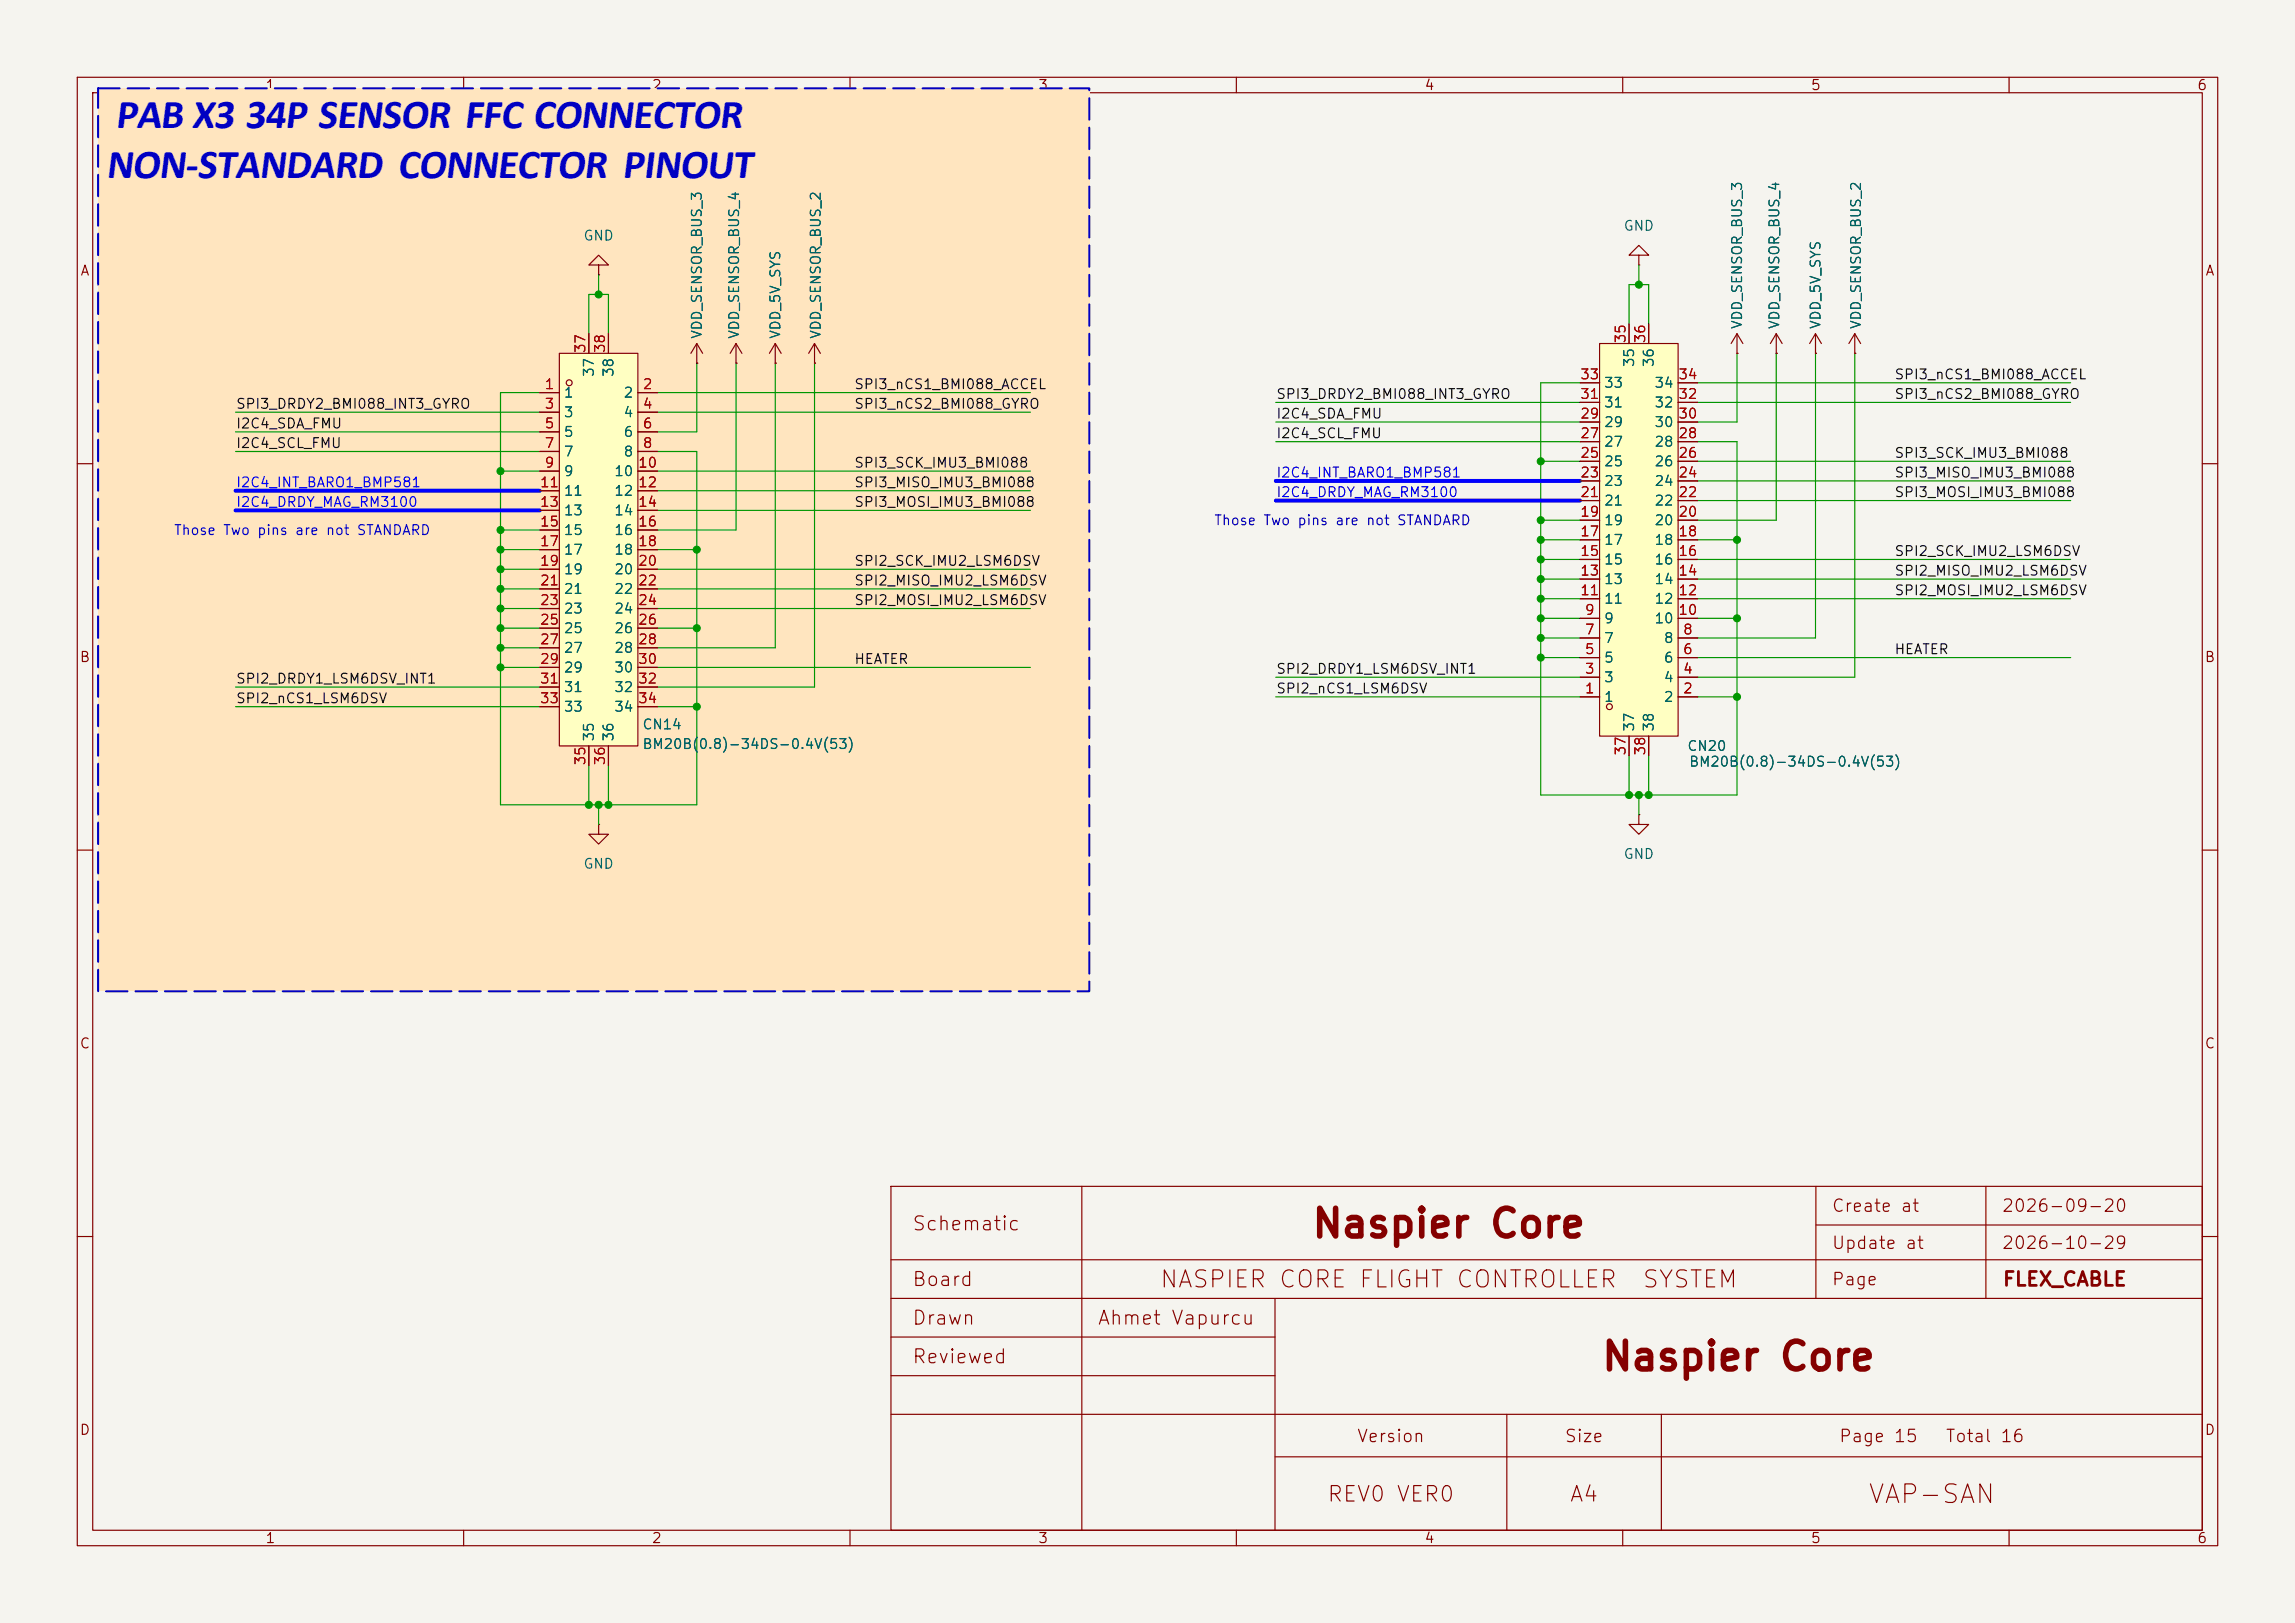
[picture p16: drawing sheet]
<svg xmlns="http://www.w3.org/2000/svg" width="297mm" height="210mm" viewBox="0 0 297 210" stroke-linecap="round" stroke-linejoin="round" font-family="sans-serif">
<defs><g id="words">
<g font-size="5.3" fill="#0000c2">
<text x="14.9" y="16.6">PAB X3 34P SENSOR FFC CONNECTOR</text>
<text x="13.7" y="23">NON-STANDARD CONNECTOR PINOUT</text>
</g>
<g font-size="3.6" fill="#840000">
<text x="169.6" y="161">Naspier Core</text>
<text x="207.1" y="178.2">Naspier Core</text>
</g>
<text font-size="2.4" fill="#840000" x="241.6" y="195.1">VAP-SAN</text>
<g font-size="2.2" fill="#840000">
<text x="149.9" y="167.2">NASPIER CORE FLIGHT CONTROLLER</text>
<text x="212.4" y="167.2">SYSTEM</text>
</g>
<g font-size="2" fill="#840000">
<text x="171.6" y="194.8">REV0 VER0</text>
<text x="203" y="194.8">A4</text>
</g>
<g font-size="1.8" fill="#840000">
<text x="117.9" y="159.7">Schematic</text>
<text x="117.9" y="166.9">Board</text>
<text x="259.1" y="166.9">FLEX_CABLE</text>
<text x="117.9" y="171.9">Drawn</text>
<text x="141.9" y="171.9">Ahmet Vapurcu</text>
<text x="117.9" y="176.9">Reviewed</text>
</g>
<g font-size="1.6" fill="#840000">
<text x="236.9" y="157.2">Create at</text>
<text x="258.9" y="157.2">2026-09-20</text>
<text x="236.9" y="162">Update at</text>
<text x="236.9" y="166.7">Page</text>
<text x="258.9" y="162">2026-10-29</text>
<text x="175.5" y="187">Version</text>
<text x="202.4" y="187">Size</text>
<text x="237.9" y="187">Page 15</text>
<text x="251.7" y="187">Total 16</text>
</g>
<g font-size="1.3" fill="#840000">
<text x="34.3" y="12">1</text>
<text x="84.3" y="12">2</text>
<text x="134.3" y="12">3</text>
<text x="184.3" y="12">4</text>
<text x="234.3" y="12">5</text>
<text x="284.3" y="12">6</text>
<text x="10.3" y="36">A</text>
<text x="285.3" y="36">A</text>
<text x="10.2" y="86">B</text>
<text x="285.2" y="86">B</text>
<text x="10.2" y="136">C</text>
<text x="285.2" y="136">C</text>
<text x="10.2" y="186">D</text>
<text x="285.2" y="186">D</text>
<text x="34.3" y="200">1</text>
<text x="84.3" y="200">2</text>
<text x="134.3" y="200">3</text>
<text x="184.3" y="200">4</text>
<text x="234.3" y="200">5</text>
<text x="284.3" y="200">6</text>
</g>
<g font-size="1.3" fill="#006464">
<text x="75.4" y="31.4">GND</text>
<text x="210" y="30.2">GND</text>
<text x="91.1" y="43.9" transform="rotate(-90 91.1 43.9)">VDD_SENSOR_BUS_3</text>
<text x="96" y="43.9" transform="rotate(-90 96 43.9)">VDD_SENSOR_BUS_4</text>
<text x="101.3" y="43.9" transform="rotate(-90 101.3 43.9)">VDD_5V_SYS</text>
<text x="106.5" y="43.9" transform="rotate(-90 106.5 43.9)">VDD_SENSOR_BUS_2</text>
<text x="211.8" y="47.6" transform="rotate(-90 211.8 47.6)">35</text>
<text x="214.3" y="47.6" transform="rotate(-90 214.3 47.6)">36</text>
<text x="225.8" y="42.7" transform="rotate(-90 225.8 42.7)">VDD_SENSOR_BUS_3</text>
<text x="230.6" y="42.7" transform="rotate(-90 230.6 42.7)">VDD_SENSOR_BUS_4</text>
<text x="235.9" y="42.7" transform="rotate(-90 235.9 42.7)">VDD_5V_SYS</text>
<text x="241.1" y="42.7" transform="rotate(-90 241.1 42.7)">VDD_SENSOR_BUS_2</text>
<text x="72.9" y="51.8">1</text>
<text x="77.2" y="48.9" transform="rotate(-90 77.2 48.9)">37</text>
<text x="79.7" y="48.9" transform="rotate(-90 79.7 48.9)">38</text>
<text x="80.6" y="51.8">2</text>
<text x="207.5" y="53">31</text>
<text x="207.5" y="50.5">33</text>
<text x="214" y="53">32</text>
<text x="214" y="50.5">34</text>
<text x="72.9" y="54.3">3</text>
<text x="72.9" y="56.8">5</text>
<text x="72.9" y="59.4">7</text>
<text x="80.6" y="54.3">4</text>
<text x="80.6" y="56.8">6</text>
<text x="80.6" y="59.4">8</text>
<text x="207.5" y="58.1">27</text>
<text x="207.5" y="55.6">29</text>
<text x="214" y="58.1">28</text>
<text x="214" y="55.6">30</text>
<text x="72.9" y="61.9">9</text>
<text x="72.9" y="64.5">11</text>
<text x="79.4" y="61.9">10</text>
<text x="79.4" y="64.5">12</text>
<text x="207.5" y="65.7">21</text>
<text x="207.5" y="63.2">23</text>
<text x="207.5" y="60.7">25</text>
<text x="214" y="65.7">22</text>
<text x="214" y="63.2">24</text>
<text x="214" y="60.7">26</text>
<text x="72.9" y="67">13</text>
<text x="72.9" y="69.5">15</text>
<text x="79.4" y="67">14</text>
<text x="79.4" y="69.5">16</text>
<text x="207.5" y="70.8">17</text>
<text x="207.5" y="68.3">19</text>
<text x="214" y="70.8">18</text>
<text x="214" y="68.3">20</text>
<text x="72.9" y="72.1">17</text>
<text x="72.9" y="74.6">19</text>
<text x="72.9" y="77.2">21</text>
<text x="79.4" y="72.1">18</text>
<text x="79.4" y="74.6">20</text>
<text x="79.4" y="77.2">22</text>
<text x="207.5" y="75.9">13</text>
<text x="207.5" y="73.4">15</text>
<text x="214" y="75.9">14</text>
<text x="214" y="73.4">16</text>
<text x="72.9" y="79.7">23</text>
<text x="72.9" y="82.2">25</text>
<text x="79.4" y="79.7">24</text>
<text x="79.4" y="82.2">26</text>
<text x="207.5" y="83.5">7</text>
<text x="207.5" y="81">9</text>
<text x="207.5" y="78.4">11</text>
<text x="214" y="81">10</text>
<text x="214" y="78.4">12</text>
<text x="215.2" y="83.5">8</text>
<text x="72.9" y="84.8">27</text>
<text x="72.9" y="87.3">29</text>
<text x="72.9" y="89.9">31</text>
<text x="79.4" y="84.8">28</text>
<text x="79.4" y="87.3">30</text>
<text x="79.4" y="89.9">32</text>
<text x="207.5" y="88.6">3</text>
<text x="207.5" y="86.1">5</text>
<text x="215.2" y="88.6">4</text>
<text x="215.2" y="86.1">6</text>
<text x="72.9" y="92.4">33</text>
<text x="79.4" y="92.4">34</text>
<text x="83" y="94.7">CN14</text>
<text x="207.5" y="91.1">1</text>
<text x="211.8" y="94.8" transform="rotate(-90 211.8 94.8)">37</text>
<text x="214.3" y="94.8" transform="rotate(-90 214.3 94.8)">38</text>
<text x="215.2" y="91.1">2</text>
<text x="77.2" y="96" transform="rotate(-90 77.2 96)">35</text>
<text x="79.7" y="96" transform="rotate(-90 79.7 96)">36</text>
<text x="83" y="97.2">BM20B(0.8)-34DS-0.4V(53)</text>
<text x="218.3" y="97.5">CN20</text>
<text x="218.5" y="99.5">BM20B(0.8)-34DS-0.4V(53)</text>
<text x="75.4" y="112.7">GND</text>
<text x="210" y="111.5">GND</text>
</g>
<g font-size="1.3" fill="#a90000">
<text x="76.1" y="45.8" transform="rotate(-90 76.1 45.8)">37</text>
<text x="78.6" y="45.8" transform="rotate(-90 78.6 45.8)">38</text>
<text x="210.7" y="44.5" transform="rotate(-90 210.7 44.5)">35</text>
<text x="213.2" y="44.5" transform="rotate(-90 213.2 44.5)">36</text>
<text x="70.4" y="50.7">1</text>
<text x="70.4" y="53.2">3</text>
<text x="83.1" y="50.7">2</text>
<text x="83.1" y="53.2">4</text>
<text x="204.4" y="51.9">31</text>
<text x="204.4" y="49.4">33</text>
<text x="217.1" y="51.9">32</text>
<text x="217.1" y="49.4">34</text>
<text x="70.4" y="55.7">5</text>
<text x="70.4" y="58.3">7</text>
<text x="83.1" y="55.7">6</text>
<text x="83.1" y="58.3">8</text>
<text x="204.4" y="59.6">25</text>
<text x="204.4" y="57">27</text>
<text x="204.4" y="54.5">29</text>
<text x="217.1" y="59.6">26</text>
<text x="217.1" y="57">28</text>
<text x="217.1" y="54.5">30</text>
<text x="69.8" y="63.4">11</text>
<text x="69.8" y="65.9">13</text>
<text x="70.4" y="60.8">9</text>
<text x="82.5" y="60.8">10</text>
<text x="82.5" y="63.4">12</text>
<text x="82.5" y="65.9">14</text>
<text x="204.4" y="64.6">21</text>
<text x="204.4" y="62.1">23</text>
<text x="217.1" y="64.6">22</text>
<text x="217.1" y="62.1">24</text>
<text x="69.8" y="68.4">15</text>
<text x="69.8" y="71">17</text>
<text x="82.5" y="68.4">16</text>
<text x="82.5" y="71">18</text>
<text x="204.4" y="69.7">17</text>
<text x="204.4" y="67.2">19</text>
<text x="217.1" y="69.7">18</text>
<text x="217.1" y="67.2">20</text>
<text x="69.8" y="73.5">19</text>
<text x="69.8" y="76.1">21</text>
<text x="82.5" y="73.5">20</text>
<text x="82.5" y="76.1">22</text>
<text x="204.4" y="77.3">11</text>
<text x="204.4" y="74.8">13</text>
<text x="204.4" y="72.3">15</text>
<text x="217.1" y="77.3">12</text>
<text x="217.1" y="74.8">14</text>
<text x="217.1" y="72.3">16</text>
<text x="69.8" y="78.6">23</text>
<text x="69.8" y="81.1">25</text>
<text x="69.8" y="83.7">27</text>
<text x="82.5" y="78.6">24</text>
<text x="82.5" y="81.1">26</text>
<text x="82.5" y="83.7">28</text>
<text x="205" y="82.4">7</text>
<text x="205" y="79.9">9</text>
<text x="217.1" y="79.9">10</text>
<text x="217.7" y="82.4">8</text>
<text x="69.8" y="86.2">29</text>
<text x="69.8" y="88.8">31</text>
<text x="82.5" y="86.2">30</text>
<text x="82.5" y="88.8">32</text>
<text x="205" y="87.5">3</text>
<text x="205" y="85">5</text>
<text x="217.7" y="87.5">4</text>
<text x="217.7" y="85">6</text>
<text x="69.8" y="91.3">33</text>
<text x="82.5" y="91.3">34</text>
<text x="205" y="90">1</text>
<text x="217.7" y="90">2</text>
<text x="76.1" y="99.1" transform="rotate(-90 76.1 99.1)">35</text>
<text x="78.6" y="99.1" transform="rotate(-90 78.6 99.1)">36</text>
<text x="210.7" y="97.9" transform="rotate(-90 210.7 97.9)">37</text>
<text x="213.2" y="97.9" transform="rotate(-90 213.2 97.9)">38</text>
</g>
<g font-size="1.3" fill="#0f0f0f">
<text x="30.5" y="53.2">SPI3_DRDY2_BMI088_INT3_GYRO</text>
<text x="110.5" y="53.2">SPI3_nCS2_BMI088_GYRO</text>
<text x="110.5" y="50.7">SPI3_nCS1_BMI088_ACCEL</text>
<text x="165.1" y="51.9">SPI3_DRDY2_BMI088_INT3_GYRO</text>
<text x="245.1" y="51.9">SPI3_nCS2_BMI088_GYRO</text>
<text x="245.1" y="49.4">SPI3_nCS1_BMI088_ACCEL</text>
<text x="30.5" y="58.3">I2C4_SCL_FMU</text>
<text x="30.5" y="55.8">I2C4_SDA_FMU</text>
<text x="165.1" y="57">I2C4_SCL_FMU</text>
<text x="165.1" y="54.5">I2C4_SDA_FMU</text>
<text x="245.1" y="59.6">SPI3_SCK_IMU3_BMI088</text>
<text x="110.5" y="60.8">SPI3_SCK_IMU3_BMI088</text>
<text x="110.5" y="63.4">SPI3_MISO_IMU3_BMI088</text>
<text x="110.5" y="65.9">SPI3_MOSI_IMU3_BMI088</text>
<text x="245.1" y="64.6">SPI3_MOSI_IMU3_BMI088</text>
<text x="245.1" y="62.1">SPI3_MISO_IMU3_BMI088</text>
<text x="110.5" y="73.5">SPI2_SCK_IMU2_LSM6DSV</text>
<text x="110.5" y="76.1">SPI2_MISO_IMU2_LSM6DSV</text>
<text x="245.1" y="72.3">SPI2_SCK_IMU2_LSM6DSV</text>
<text x="245.1" y="74.8">SPI2_MISO_IMU2_LSM6DSV</text>
<text x="245.1" y="77.3">SPI2_MOSI_IMU2_LSM6DSV</text>
<text x="110.5" y="78.6">SPI2_MOSI_IMU2_LSM6DSV</text>
<text x="30.5" y="88.8">SPI2_DRDY1_LSM6DSV_INT1</text>
<text x="110.5" y="86.2">HEATER</text>
<text x="165.1" y="87.5">SPI2_DRDY1_LSM6DSV_INT1</text>
<text x="245.1" y="85">HEATER</text>
<text x="30.5" y="91.3">SPI2_nCS1_LSM6DSV</text>
<text x="165.1" y="90">SPI2_nCS1_LSM6DSV</text>
</g>
<g font-size="1.3" fill="#00f">
<text x="30.5" y="65.9">I2C4_DRDY_MAG_RM3100</text>
<text x="30.5" y="63.4">I2C4_INT_BARO1_BMP581</text>
<text x="165.1" y="64.6">I2C4_DRDY_MAG_RM3100</text>
<text x="165.1" y="62.1">I2C4_INT_BARO1_BMP581</text>
</g>
<g font-size="1.3" fill="#0000c2">
<text x="22.4" y="69.5">Those Two pins are not STANDARD</text>
<text x="157" y="68.3">Those Two pins are not STANDARD</text>
</g>
</g></defs>
<path d="M0 0h297v210h-297z" fill="#f5f4ef" stroke="#f5f4ef" stroke-width=".13"/>
<g fill="none" stroke="#840000" stroke-width=".15">
<path d="M10 10h277v190h-277zM12 12h273v186h-273zM60 10v2M110 10v2M160 10v2M210 10v2M260 10v2M10 60h2M285 60h2M10 110h2M285 110h2M115.3 153.5h169.7v44.5h-169.7z"/>
<path d="M140 153.5v44.5M235 158.5h50M235 153.5v14.5M257 153.5v14.5M10 160h2M115.3 163h169.7M115.3 168h169.7M115.3 173h49.7M115.3 178h49.7M165 168v30M285 160h2M60 198v2"/>
<path d="M110 198v2M115.3 183h169.7M160 198v2M165 188.5h120M195 183v15M210 198v2M215 183v15M260 198v2"/>
</g>
<path d="M12.7 11.4h128.3v116.9h-128.3z" fill="#ffe5bf"/>
<g fill="none" stroke="#840000" stroke-width=".15">
<path d="M90.2 47h.1M90.2 44.5l-.8 1.2M90.2 44.5l.7 1.2M90.2 44.5v2.5M229.9 45.7h.1M229.9 43.2l-.8 1.3M229.9 43.2l.7 1.3M229.9 43.2v2.5M234.9 45.7h.1M234.9 43.2l-.7 1.3M234.9 43.2l.8 1.3M234.9 43.2v2.5"/>
<path d="M212.1 105.4v1.3h-1.3l1.3 1.3 1.3-1.3h-1.3M212.1 105.4h.1"/>
</g>
<path d="M207 44.5h10.2v50.8h-10.2z" fill="#ffffc2"/>
<g fill="none" stroke="#840000" stroke-width=".15">
<path d="M77.5 34.3h1.2l-1.2-1.3-1.3 1.3h1.3v1.3M77.5 35.6h.1M212.1 33h1.3l-1.3-1.2-1.3 1.2h1.3v1.3M212.1 34.3h.1M95.2 47h.1M95.2 44.5l-.7 1.2M95.2 44.5l.8 1.2M95.2 44.5v2.5M100.3 47h.1M100.3 44.5l-.7 1.2M100.3 44.5l.8 1.2M100.3 44.5v2.5"/>
<path d="M105.4 47h.1M105.4 44.5l-.8 1.2M105.4 44.5l.8 1.2M105.4 44.5v2.5M204.5 59.7h2.5M204.5 57.2h2.5M204.5 54.6h2.5M204.5 52.1h2.5M204.5 49.5h2.5M207 44.5h10.2v50.8h-10.2zM210.8 41.9v2.6M213.4 41.9v2.6"/>
<path d="M217.2 59.7h2.5M217.2 57.2h2.5M217.2 54.6h2.5M217.2 52.1h2.5M217.2 49.5h2.5M224.8 45.7h.1M224.8 43.2l-.8 1.3M224.8 43.2l.8 1.3M224.8 43.2v2.5M204.5 77.5h2.5M204.5 74.9h2.5M204.5 72.4h2.5"/>
<path d="M204.5 69.9h2.5M204.5 67.3h2.5M204.5 64.8h2.5M204.5 62.2h2.5M217.2 77.5h2.5M217.2 74.9h2.5M217.2 72.4h2.5M217.2 69.9h2.5M217.2 67.3h2.5M217.2 64.8h2.5M217.2 62.2h2.5M204.5 90.2h2.5"/>
<path d="M204.5 87.6h2.5M204.5 85.1h2.5M204.5 82.6h2.5M204.5 80h2.5M210.8 95.3v2.5M213.4 95.3v2.5M217.2 90.2h2.5M217.2 87.6h2.5M217.2 85.1h2.5M217.2 82.6h2.5M217.2 80h2.5M77.5 106.7v1.3h-1.3l1.3 1.2 1.2-1.2h-1.2"/>
<path d="M77.5 106.7h.1"/>
<circle cx="208.3" cy="91.4" r=".38"/>
</g>
<path d="M72.4 45.7h10.1v50.8h-10.1z" fill="#ffffc2"/>
<g fill="none" stroke="#840000" stroke-width=".15">
<path d="M69.8 50.8h2.6M69.8 53.3h2.6M69.8 55.9h2.6M69.8 58.4h2.6M72.4 45.7h10.1v50.8h-10.1zM76.2 43.2v2.5M78.7 43.2v2.5M82.5 50.8h2.6M82.5 53.3h2.6M82.5 55.9h2.6M82.5 58.4h2.6M90.2 47h.1"/>
<path d="M95.2 47h.1M100.3 47h.1M105.4 47h.1M204.5 59.7h2.5M204.5 57.2h2.5M204.5 54.6h2.5M204.5 52.1h2.5M204.5 49.5h2.5M210.8 41.9v2.6M213.4 41.9v2.6M217.2 59.7h2.5M217.2 57.2h2.5"/>
<path d="M217.2 54.6h2.5M217.2 52.1h2.5M217.2 49.5h2.5M224.8 45.7h.1M229.9 45.7h.1M234.9 45.7h.1M240 45.7h.1M240 43.2l-.7 1.3M240 43.2l.8 1.3M240 43.2v2.5M69.8 61h2.6M69.8 63.5h2.6"/>
<path d="M69.8 66h2.6M69.8 68.6h2.6M69.8 71.1h2.6M69.8 73.7h2.6M69.8 76.2h2.6M69.8 78.7h2.6M82.5 61h2.6M82.5 63.5h2.6M82.5 66h2.6M82.5 68.6h2.6M82.5 71.1h2.6M82.5 73.7h2.6"/>
<path d="M82.5 76.2h2.6M82.5 78.7h2.6M204.5 77.5h2.5M204.5 74.9h2.5M204.5 72.4h2.5M204.5 69.9h2.5M204.5 67.3h2.5M204.5 64.8h2.5M204.5 62.2h2.5M217.2 77.5h2.5M217.2 74.9h2.5M217.2 72.4h2.5"/>
<path d="M217.2 69.9h2.5M217.2 67.3h2.5M217.2 64.8h2.5M217.2 62.2h2.5M69.8 81.3h2.6M69.8 83.8h2.6M69.8 86.4h2.6M69.8 88.9h2.6M69.8 91.4h2.6M76.2 96.5v2.6M78.7 96.5v2.6M82.5 81.3h2.6"/>
<path d="M82.5 83.8h2.6M82.5 86.4h2.6M82.5 88.9h2.6M82.5 91.4h2.6M204.5 90.2h2.5M204.5 87.6h2.5M204.5 85.1h2.5M204.5 82.6h2.5M204.5 80h2.5M210.8 95.3v2.5M213.4 95.3v2.5M217.2 90.2h2.5"/>
<path d="M217.2 87.6h2.5M217.2 85.1h2.5M217.2 82.6h2.5M217.2 80h2.5"/>
<circle cx="73.7" cy="49.5" r=".38"/>
</g>
<g fill="none" stroke="#009600" stroke-width=".15">
<path d="M77.5 35.6v2.5M212.1 34.3v2.5M30.5 53.3h39.3M30.5 58.4h39.3M30.5 55.9h39.3M69.8 50.8h-5v53.3h25.4v-45.7h-5.1M76.2 43.2v-5.1h2.5v5.1M85.1 50.8h48.2M85.1 53.3h48.2M90.2 47v8.9h-5.1M95.2 47v21.6h-10.1M100.3 47v36.8h-15.2"/>
<path d="M105.4 47v41.9h-20.3M165.1 57.2h39.4M165.1 54.6h39.4M165.1 52.1h39.4M199.4 59.7h5.1M204.5 49.5h-5.1v53.4h25.4v-45.7h-5.1M210.8 41.9v-5.1h2.6v5.1M219.7 52.1h48.3M219.7 49.5h48.3M219.7 59.7h48.3M224.8 45.7v8.9h-5.1M229.9 45.7v21.6h-10.2"/>
<path d="M234.9 45.7v36.9h-15.2M240 45.7v41.9h-20.3M64.8 73.7h5M64.8 76.2h5M64.8 78.7h5M64.8 68.6h5M64.8 61h5M64.8 71.1h5M85.1 73.7h48.2M85.1 76.2h48.2M85.1 78.7h48.2M85.1 61h48.2"/>
<path d="M85.1 71.1h5.1M85.1 63.5h48.2M85.1 66h48.2M199.4 72.4h5.1M199.4 74.9h5.1M199.4 77.5h5.1M199.4 67.3h5.1M199.4 69.9h5.1M219.7 72.4h48.3M219.7 74.9h48.3M219.7 77.5h48.3M219.7 62.2h48.3"/>
<path d="M219.7 64.8h48.3M219.7 69.9h5.1M30.5 91.4h39.3M30.5 88.9h39.3M64.8 81.3h5M64.8 86.4h5M64.8 83.8h5M76.2 99.1v5M78.7 99.1v5M85.1 81.3h5.1M85.1 86.4h48.2M85.1 91.4h5.1"/>
<path d="M165.1 87.6h39.4M165.1 90.2h39.4M199.4 82.6h5.1M199.4 85.1h5.1M199.4 80h5.1M210.8 97.8v5.1M213.4 97.8v5.1M219.7 85.1h48.3M219.7 80h5.1M219.7 90.2h5.1M77.5 104.1v2.6M212.1 102.9v2.5"/>
</g>
<path d="M30.5 63.5h39.3M30.5 66h39.3M165.1 64.8h39.4M165.1 62.2h39.4" fill="none" stroke="#00f" stroke-width=".51"/>
<path d="M12.7 11.4h128.3v116.9h-128.3z" fill="none" stroke="#0000c2" stroke-width=".25" stroke-dasharray="2.8 1"/>
<g fill="#009600" stroke="#009600" stroke-width=".13">
<circle cx="64.8" cy="81.3" r=".46"/>
<circle cx="64.8" cy="83.8" r=".46"/>
<circle cx="64.8" cy="86.4" r=".46"/>
<circle cx="78.7" cy="104.1" r=".46"/>
<circle cx="77.5" cy="104.1" r=".46"/>
<circle cx="76.2" cy="104.1" r=".46"/>
<circle cx="199.4" cy="74.9" r=".46"/>
<circle cx="199.4" cy="69.9" r=".46"/>
<circle cx="199.4" cy="77.5" r=".46"/>
<circle cx="199.4" cy="80" r=".46"/>
<circle cx="199.4" cy="82.6" r=".46"/>
<circle cx="199.4" cy="85.1" r=".46"/>
<circle cx="224.8" cy="80" r=".46"/>
<circle cx="224.8" cy="90.2" r=".46"/>
<circle cx="212.1" cy="102.9" r=".46"/>
<circle cx="210.8" cy="102.9" r=".46"/>
<circle cx="213.4" cy="102.9" r=".46"/>
<circle cx="64.8" cy="76.2" r=".46"/>
<circle cx="64.8" cy="68.6" r=".46"/>
<circle cx="64.8" cy="71.1" r=".46"/>
<circle cx="64.8" cy="73.7" r=".46"/>
<circle cx="90.2" cy="81.3" r=".46"/>
<circle cx="64.8" cy="78.7" r=".46"/>
<circle cx="90.2" cy="71.1" r=".46"/>
<circle cx="199.4" cy="72.4" r=".46"/>
<circle cx="199.4" cy="67.3" r=".46"/>
<circle cx="199.4" cy="59.7" r=".46"/>
<circle cx="212.1" cy="36.8" r=".46"/>
<circle cx="224.8" cy="69.9" r=".46"/>
<circle cx="90.2" cy="91.4" r=".46"/>
<circle cx="64.8" cy="61" r=".46"/>
<circle cx="77.5" cy="38.1" r=".46"/>
</g>
<use href="#words"/>
</svg>
